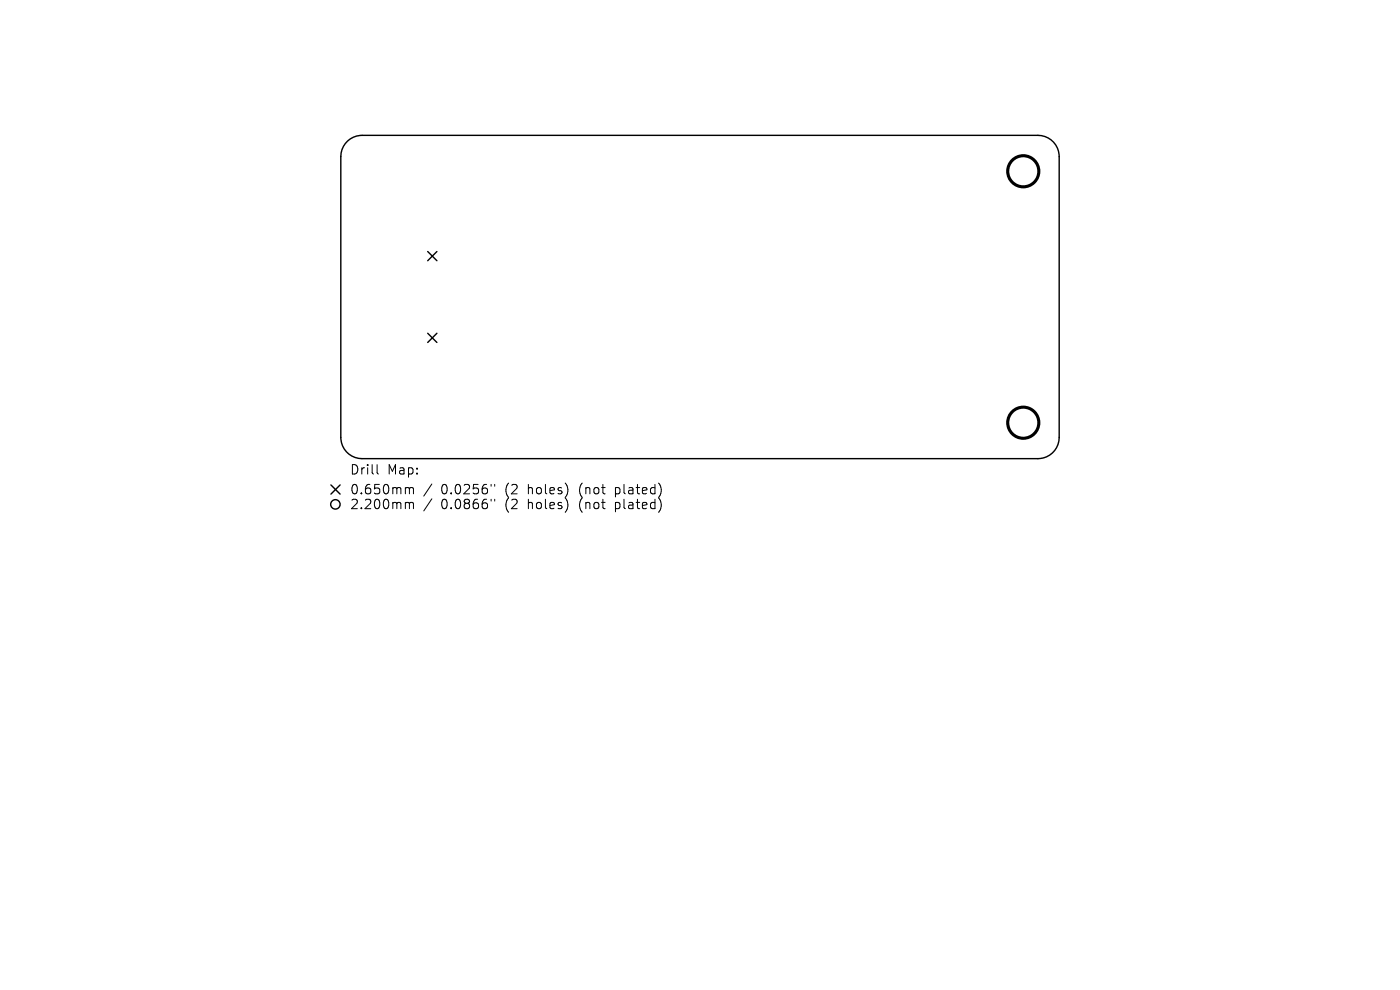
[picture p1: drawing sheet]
<svg xmlns="http://www.w3.org/2000/svg" width="297mm" height="210mm" viewBox="0 0 297 210" stroke-linecap="round" stroke-linejoin="round" font-family="sans-serif">
<defs><g id="words">
<g font-size="2.8">
<text x="74.2" y="100.9">Drill</text>
<text x="82.2" y="100.9">Map:</text>
<text x="74.2" y="105.1">0.650mm</text>
<text x="93.6" y="105.1">0.0256&quot;</text>
<text x="107.3" y="105.1">(2</text>
<text x="112.3" y="105.1">holes)</text>
<text x="123.3" y="105.1">(not</text>
<text x="131.2" y="105.1">plated)</text>
<text x="74.2" y="108.3">2.200mm</text>
<text x="93.6" y="108.3">0.0866&quot;</text>
<text x="107.3" y="108.3">(2</text>
<text x="112.3" y="108.3">holes)</text>
<text x="123.3" y="108.3">(not</text>
<text x="131.2" y="108.3">plated)</text>
</g>
</g></defs>
<g fill="none" stroke="#000" stroke-width=".3">
<path d="M73.8 29.9a4.5 4.5 0 0 1 3-1.2h143.4a4.5 4.5 0 0 1 4.5 4.5v59.6a4.5 4.5 0 0 1-4.5 4.5h-143.4a4.5 4.5 0 0 1-4.5-4.5v-59.6a4.5 4.5 0 0 1 1.5-3.3zM90.7 53.4l2 1.9M92.7 53.4l-2 1.9M90.7 70.7l2 1.9M92.7 70.7l-2 1.9M70.2 102.9l2 1.9M72.2 102.9l-2 1.9"/>
<circle cx="71.2" cy="107" r="1"/>
</g>
<g fill="none" stroke="#000" stroke-width=".66">
<circle cx="217.1" cy="36.3" r="3.3"/>
<circle cx="217.1" cy="89.7" r="3.3"/>
</g>
<g fill="none" stroke="#000" stroke-width=".21">
<path d="M80 98.6v1.7l.3 .3M86.3 103.4l.5 .1 .1 .2M86.3 106.6l.5 .1 .1 .2M86.9 103.7l.2-.3 .5 .1 .1 1.3M86.9 103.7v1.1M86.9 106.9v1M86.9 106.9l.2-.3 .5 .1 .1 1.2M91.6 102.7l-1.7 2.5M91.6 105.8l-1.7 2.6M104.2 102.8v.3M104.2 105.9v.4M104.9 102.8v.3"/>
<path d="M104.9 105.9v.4"/>
</g>
<use href="#words"/>
</svg>
